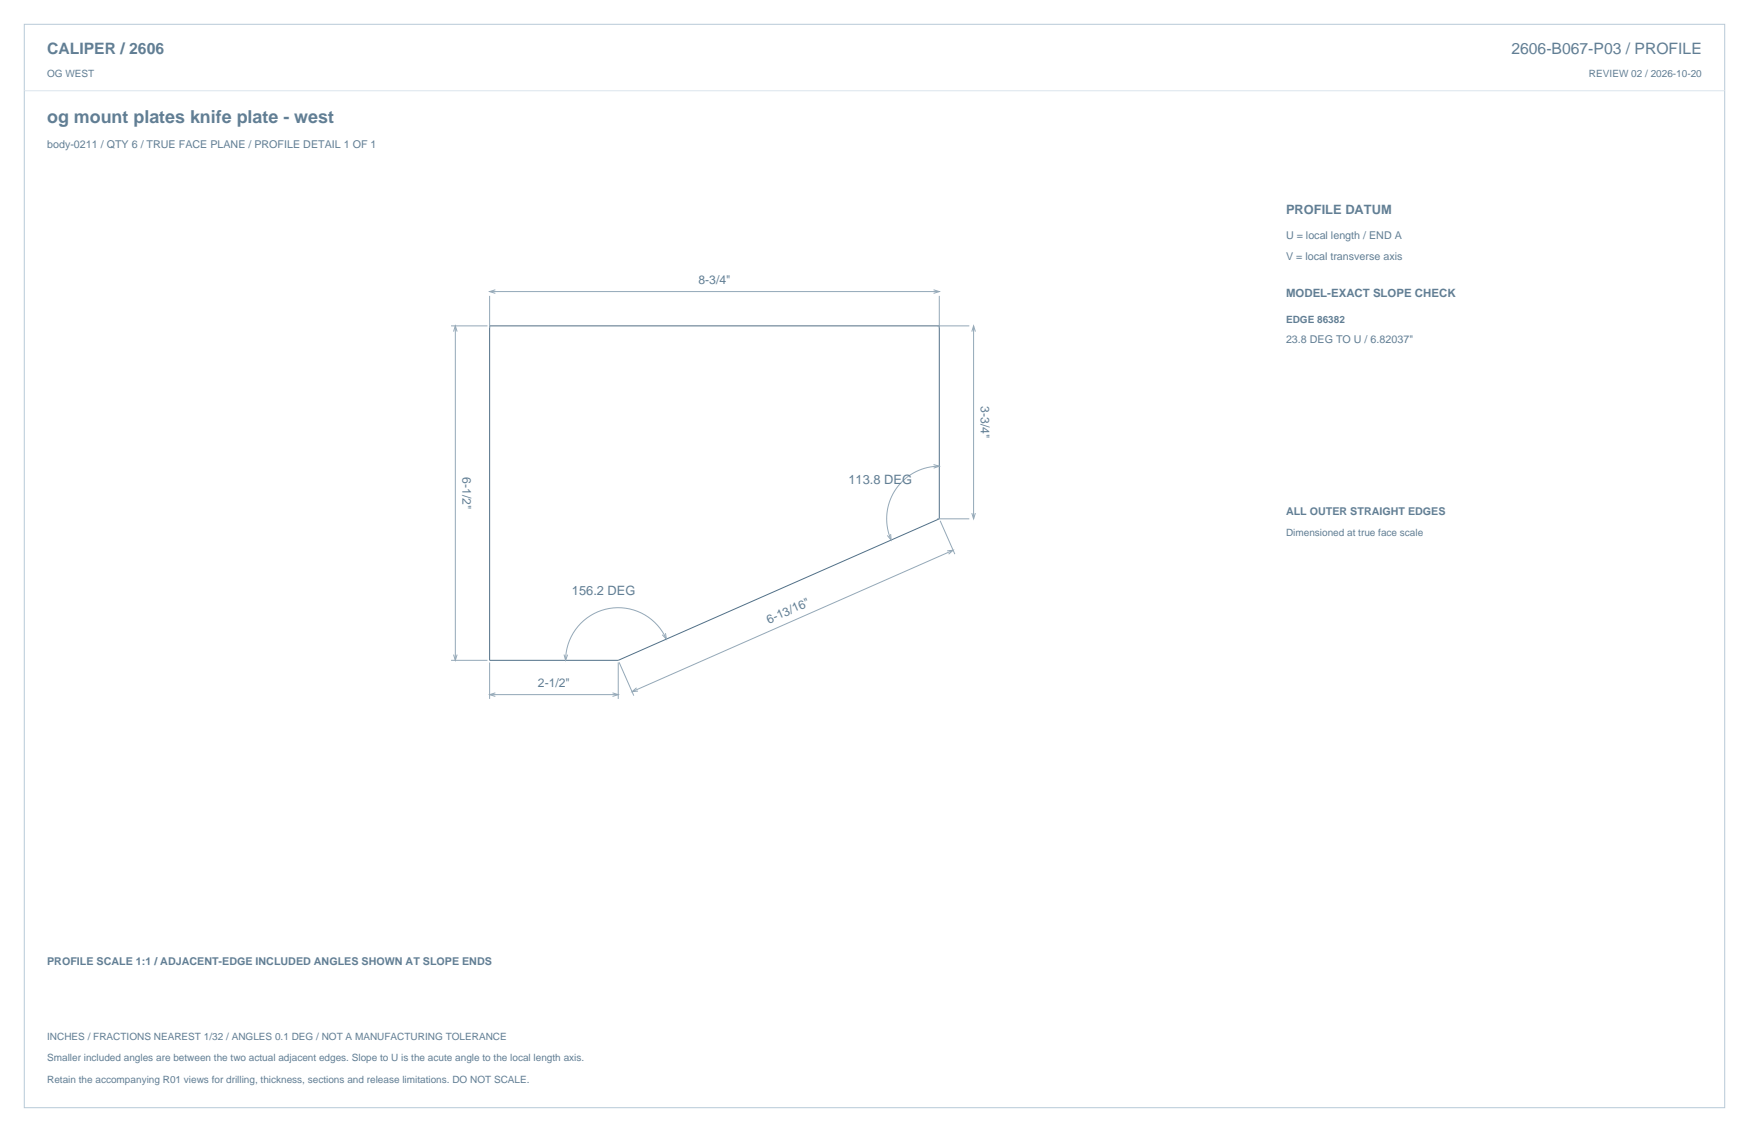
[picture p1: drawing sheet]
<svg xmlns="http://www.w3.org/2000/svg" width="864mm" height="559mm" viewBox="0 0 864 559" stroke-linecap="round" stroke-linejoin="round" font-family="sans-serif">
<defs><g id="words">
<text font-size="8.8" fill="#617e94" x="23" y="61">og mount plates knife plate - west</text>
<g font-size="7.8" fill="#617e94">
<text x="23" y="27">CALIPER / 2606</text>
<text x="746" y="27">2606-B067-P03 / PROFILE</text>
</g>
<g font-size="6.3" fill="#617e94">
<text x="635" y="106">PROFILE DATUM</text>
<text x="419" y="239">113.8 DEG</text>
<text x="282" y="294">156.2 DEG</text>
</g>
<g font-size="6" fill="#617e94">
<text x="345" y="140">8-3/4&quot;</text>
<text x="484" y="201" transform="rotate(90 484 201)">3-3/4&quot;</text>
<text x="228" y="236" transform="rotate(90 228 236)">6-1/2&quot;</text>
<text x="380" y="308" transform="rotate(-24 380 308)">6-13/16&quot;</text>
<text x="266" y="339">2-1/2&quot;</text>
</g>
<text font-size="5.6" fill="#617e94" x="635" y="146">MODEL-EXACT SLOPE CHECK</text>
<g font-size="5.3" fill="#617e94">
<text x="23" y="73">body-0211 / QTY 6 / TRUE FACE PLANE / PROFILE DETAIL 1 OF 1</text>
<text x="635" y="118">U = local length / END A</text>
<text x="635" y="128">V = local transverse axis</text>
<text x="635" y="169">23.8 DEG TO U / 6.82037&quot;</text>
<text x="635" y="254">ALL OUTER STRAIGHT EDGES</text>
<text x="23" y="476">PROFILE SCALE 1:1 / ADJACENT-EDGE INCLUDED ANGLES SHOWN AT SLOPE ENDS</text>
</g>
<g font-size="4.9" fill="#617e94">
<text x="23" y="38">OG WEST</text>
<text x="785" y="38">REVIEW 02 / 2026-10-20</text>
<text x="635" y="159">EDGE 86382</text>
<text x="635" y="265">Dimensioned at true face scale</text>
<text x="23" y="513">INCHES / FRACTIONS NEAREST 1/32 / ANGLES 0.1 DEG / NOT A MANUFACTURING TOLERANCE</text>
<text x="23" y="524">Smaller included angles are between the two actual adjacent edges. Slope to U is the acute angle to the local length axis.</text>
<text x="23" y="534">Retain the accompanying R01 views for drilling, thickness, sections and release limitations. DO NOT SCALE.</text>
</g>
</g></defs>
<path d="M12 12h840v535h-840z" fill="none" stroke="#b8cad8" stroke-width=".49"/>
<path d="M12 45h840" fill="none" stroke="#dbe5ed" stroke-width=".49"/>
<path d="M242 161h222v95l-159 70h-63z" fill="none" stroke="#536f85" stroke-width=".49"/>
<g fill="none" stroke="#93a8b9" stroke-width=".49">
<path d="M242 146v16M242 144h222M245 143l-3 1 3 1M461 143l3 1-3 1M464 146v16M223 161h18M224 164l1-3 1 3M225 161v165M463 161h16M480 164l1-3 1 3M481 161v95M461 229l3 1-3 1"/>
<path d="M464 230a26 26 0 0 0-24 37M463 256h16M464 257l7 17M480 253l1 3 1-3M440 264v3l-2-3M468 272h3l-3 2M471 272l-159 69M329 313v2l-2-2M329 315a26 26 0 0 0-29-14 26 26 0 0 0-21 25M223 326h18M224 323l1 3 1-3M242 327v18"/>
<path d="M279 323v3l1-3M305 327v18M306 327l7 16M314 340l-2 1h3M242 343h63M245 342l-3 1 3 1M302 342l3 1-3 1"/>
</g>
<use href="#words"/>
</svg>
